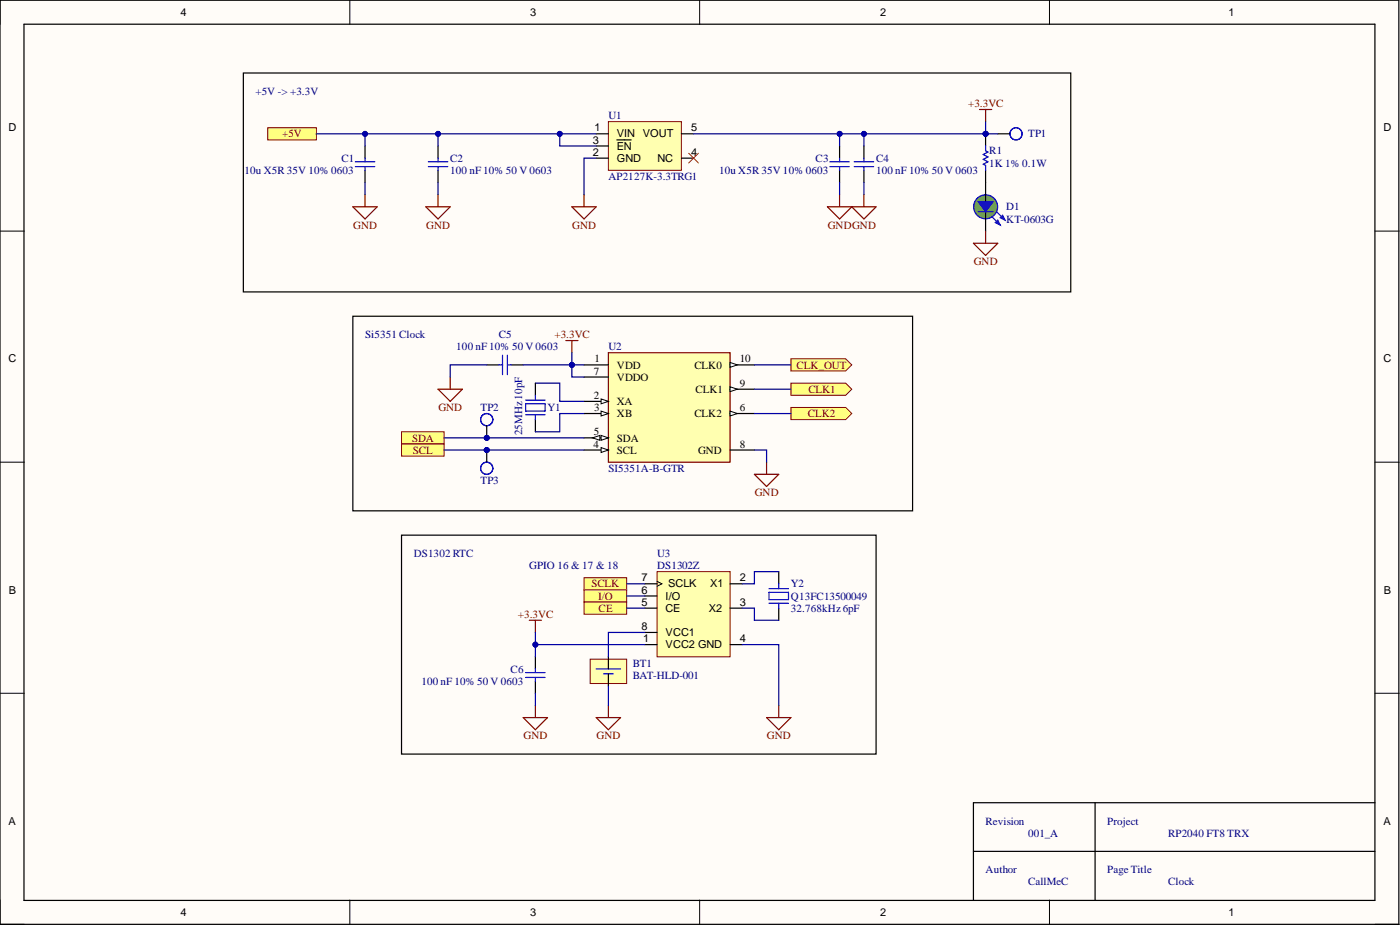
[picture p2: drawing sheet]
<svg xmlns="http://www.w3.org/2000/svg" width="292mm" height="193mm" viewBox="0 0 292 193" stroke-linecap="round" stroke-linejoin="round" font-family="sans-serif">
<defs><g id="words">
<g font-size="2.3">
<text x="37.7" y="3.3">4</text>
<text x="110.6" y="3.3">3</text>
<text x="183.6" y="3.3">2</text>
<text x="256.3" y="3.3">1</text>
<text x="1.8" y="27.4">D</text>
<text x="123.7" y="29.9">3</text>
<text x="124.1" y="27.4">1</text>
<text x="128.7" y="28.7">VIN</text>
<text x="134.1" y="28.7">VOUT</text>
<text x="144.2" y="27.4">5</text>
<text x="288.7" y="27.4">D</text>
<text x="123.7" y="32.5">2</text>
<text x="128.7" y="31.2">EN</text>
<text x="128.7" y="33.8">GND</text>
<text x="137.2" y="33.8">NC</text>
<text x="144.2" y="32.5">4</text>
<text x="1.8" y="75.6">C</text>
<text x="124.1" y="75.6">1</text>
<text x="128.7" y="76.9">VDD</text>
<text x="144.9" y="76.9">CLK0</text>
<text x="154.4" y="75.6">10</text>
<text x="288.7" y="75.6">C</text>
<text x="123.9" y="78.2">7</text>
<text x="123.9" y="83.2">2</text>
<text x="128.7" y="79.4">VDDO</text>
<text x="145.1" y="82">CLK1</text>
<text x="154.4" y="80.7">9</text>
<text x="124" y="85.8">3</text>
<text x="128.7" y="84.5">XA</text>
<text x="128.7" y="87">XB</text>
<text x="144.9" y="87">CLK2</text>
<text x="154.4" y="85.8">6</text>
<text x="123.8" y="93.4">4</text>
<text x="123.9" y="90.8">5</text>
<text x="128.7" y="94.6">SCL</text>
<text x="128.7" y="92.1">SDA</text>
<text x="145.6" y="94.6">GND</text>
<text x="154.4" y="93.4">8</text>
<text x="1.9" y="123.8">B</text>
<text x="133.9" y="123.8">6</text>
<text x="133.9" y="121.3">7</text>
<text x="138.9" y="125.1">I/O</text>
<text x="139.4" y="122.6">SCLK</text>
<text x="148.2" y="122.6">X1</text>
<text x="154.4" y="121.3">2</text>
<text x="288.7" y="123.8">B</text>
<text x="133.9" y="126.4">5</text>
<text x="133.9" y="131.4">8</text>
<text x="138.9" y="127.6">CE</text>
<text x="147.9" y="127.6">X2</text>
<text x="154.4" y="126.4">3</text>
<text x="134.2" y="134">1</text>
<text x="138.9" y="135.2">VCC2 GND</text>
<text x="138.9" y="132.7">VCC1</text>
<text x="154.4" y="134">4</text>
<text x="1.8" y="172">A</text>
<text x="288.7" y="172">A</text>
<text x="37.7" y="191.1">4</text>
<text x="110.6" y="191.1">3</text>
<text x="183.6" y="191.1">2</text>
<text x="256.3" y="191.1">1</text>
</g>
<g font-size="2.3" fill="#000080">
<text x="53.3" y="19.8">+5V -&gt; +3.3V</text>
<text x="126.9" y="24.9">U1</text>
<text x="214.5" y="28.7">TP1</text>
<text x="71.3" y="33.8">C1</text>
<text x="93.9" y="33.8">C2</text>
<text x="170.2" y="33.8">C3</text>
<text x="182.8" y="33.8">C4</text>
<text x="206.4" y="32.2">R1</text>
<text x="206.4" y="34.8">1K 1% 0.1W</text>
<text x="51" y="36.3">10u X5R 35V 10% 0603</text>
<text x="93.9" y="36.3">100 nF 10% 50 V 0603</text>
<text x="126.9" y="37.6">AP2127K-3.3TRG1</text>
<text x="150" y="36.3">10u X5R 35V 10% 0603</text>
<text x="182.8" y="36.3">100 nF 10% 50 V 0603</text>
<text x="210" y="43.9">D1</text>
<text x="210" y="46.4">KT-0603G</text>
<text x="76.2" y="70.5">Si5351 Clock</text>
<text x="104.1" y="70.5">C5</text>
<text x="95.2" y="73.1">100 nF 10% 50 V 0603</text>
<text x="126.9" y="73.1">U2</text>
<text x="100.3" y="85.8">TP2</text>
<text x="114.2" y="85.8">Y1</text>
<text x="108.9" y="90.8" transform="rotate(-90 108.9 90.8)">25MHz10pF</text>
<text x="100.3" y="101">TP3</text>
<text x="126.9" y="98.4">SI5351A-B-GTR</text>
<text x="86.3" y="116.2">DS1302 RTC</text>
<text x="110.4" y="118.7">GPIO 16 &amp; 17 &amp; 18</text>
<text x="137.1" y="116.2">U3</text>
<text x="137.1" y="118.7">DS1302Z</text>
<text x="165" y="122.6">Y2</text>
<text x="165" y="125.1">Q13FC13500049</text>
<text x="165" y="127.6">32.768kHz 6pF</text>
<text x="87.9" y="142.8">100 nF 10% 50 V 0603</text>
<text x="106.5" y="140.3">C6</text>
<text x="132" y="139">BT1</text>
<text x="132" y="141.6">BAT-HLD-001</text>
<text x="205.6" y="172">Revision</text>
<text x="231" y="172">Project</text>
<text x="214.5" y="174.6">001_A</text>
<text x="243.7" y="174.6">RP2040 FT8 TRX</text>
<text x="205.6" y="182.2">Author</text>
<text x="214.5" y="184.7">CallMeC</text>
<text x="231" y="182.2">Page Title</text>
<text x="243.7" y="184.7">Clock</text>
</g>
<g font-size="2.3" fill="#800000">
<text x="202" y="22.3">+3.3VC</text>
<text x="58.9" y="28.7">+5V</text>
<text x="73.7" y="47.7">GND</text>
<text x="88.9" y="47.7">GND</text>
<text x="119.4" y="47.7">GND</text>
<text x="172.7" y="47.7">GNDGND</text>
<text x="203.2" y="55.3">GND</text>
<text x="115.7" y="70.5">+3.3VC</text>
<text x="166.2" y="76.9">CLK_OUT</text>
<text x="168.7" y="82">CLK1</text>
<text x="91.5" y="85.8">GND</text>
<text x="168.6" y="87">CLK2</text>
<text x="86" y="92.1">SDA</text>
<text x="86.1" y="94.6">SCL</text>
<text x="157.5" y="103.5">GND</text>
<text x="123.4" y="122.6">SCLK</text>
<text x="124.8" y="125.1">I/O</text>
<text x="108.1" y="128.9">+3.3VC</text>
<text x="124.9" y="127.6">CE</text>
<text x="109.3" y="154.3">GND</text>
<text x="124.5" y="154.3">GND</text>
<text x="160" y="154.3">GND</text>
</g>
</g></defs>
<g fill="#fffcf8">
<path d="M0 0h292v192.8h-292z" fill-rule="evenodd"/>
<path d="M5.1 5.1h281.8v182.7h-281.8z" fill-rule="evenodd"/>
</g>
<g fill="none" stroke="#000" stroke-width=".21">
<path d="M0 0v5.1M73 0v5.1M146 0v5.1M219 0v5.1M0 48.2h5.1M286.9 48.2h5.1M0 96.4h5.1M286.9 96.4h5.1M0 144.6h5.1M286.9 144.6h5.1M0 187.8v5h5.1M73 187.8v5"/>
<path d="M146 187.8v5M219 187.8v5M286.9 192.8h5.1"/>
</g>
<path d="M0 0h291.9v192.8h-291.9zM5 5h281.9v182.8h-281.9zM203.1 177.6h83.8M228.5 167.5v20.3M286.9 167.5h-83.8v20.3" fill="none" stroke="#000" stroke-width=".25"/>
<path d="M126.9 73.6h25.4v22.8h-25.4z" fill-rule="evenodd" fill="#ffffb0"/>
<path d="M126.9 73.6h25.4v22.8h-25.4z" fill="none" stroke="#800000" stroke-width=".25"/>
<path d="M121.9 76.1h5M121.9 78.7h5M152.3 76.1h5.1" fill="none" stroke="#000" stroke-width=".25"/>
<path d="M152.3 75.6l1.5 .5-1.5 .5z" fill="#f8fcff"/>
<path d="M152.3 75.6l1.5 .5-1.5 .5z" fill="none" stroke="#000" stroke-width=".21"/>
<path d="M152.3 81.2h5.1" fill="none" stroke="#000" stroke-width=".25"/>
<path d="M152.3 80.7l1.5 .5-1.5 .5z" fill="#f8fcff"/>
<path d="M152.3 80.7l1.5 .5-1.5 .5z" fill="none" stroke="#000" stroke-width=".21"/>
<path d="M152.3 86.3h5.1" fill="none" stroke="#000" stroke-width=".25"/>
<path d="M152.3 85.8l1.5 .5-1.5 .5z" fill="#f8fcff"/>
<path d="M152.3 85.8l1.5 .5-1.5 .5z" fill="none" stroke="#000" stroke-width=".21"/>
<path d="M121.9 93.9h5" fill="none" stroke="#000" stroke-width=".25"/>
<path d="M125.4 93.4l1.5 .5-1.5 .5z" fill="#f8fcff"/>
<path d="M125.4 93.4l1.5 .5-1.5 .5z" fill="none" stroke="#000" stroke-width=".21"/>
<path d="M121.9 91.3h5" fill="none" stroke="#000" stroke-width=".25"/>
<path d="M125.4 90.8l1.5 .5-1.5 .6z" fill="#f8fcff"/>
<path d="M125.4 90.8l1.5 .5-1.5 .6z" fill="none" stroke="#000" stroke-width=".21"/>
<path d="M123.6 91.3l1.6-.5v1.1z" fill="#f8fcff"/>
<path d="M123.6 91.3l1.6-.5v1.1z" fill="none" stroke="#000" stroke-width=".21"/>
<path d="M121.9 83.7h5" fill="none" stroke="#000" stroke-width=".25"/>
<path d="M125.4 83.2l1.5 .5-1.5 .5z" fill="#f8fcff"/>
<path d="M125.4 83.2l1.5 .5-1.5 .5z" fill="none" stroke="#000" stroke-width=".21"/>
<path d="M121.9 86.3h5" fill="none" stroke="#000" stroke-width=".25"/>
<path d="M125.4 85.8l1.5 .5-1.5 .5z" fill="#f8fcff"/>
<path d="M125.4 85.8l1.5 .5-1.5 .5z" fill="none" stroke="#000" stroke-width=".21"/>
<path d="M152.3 93.9h5.1" fill="none" stroke="#000" stroke-width=".25"/>
<path d="M126.9 25.4h15.3v10.1h-15.3z" fill-rule="evenodd" fill="#ffffb0"/>
<path d="M126.9 25.4h15.3v10.1h-15.3z" fill="none" stroke="#800000" stroke-width=".21"/>
<path d="M124.4 27.9h2.5M124.4 30.5h2.5M124.4 33h2.5M128.7 29.2h3M142.2 27.9h2.5M142.2 33h2.5" fill="none" stroke="#000" stroke-width=".25"/>
<path d="M55.9 26.6h10.1v2.6h-10.1z" fill-rule="evenodd" fill="#ffff80"/>
<path d="M55.9 26.6h10.1v2.6h-10.1z" fill="none" stroke="#800000" stroke-width=".21"/>
<path d="M76.2 30.5v2.5M76.2 35.5v2.6M91.4 30.5v2.5M91.4 35.5v2.6M175.2 30.5v2.5M175.2 35.5v2.6M180.3 30.5v2.5M180.3 35.5v2.6M208.2 27.9h2.5" fill="none" stroke="#000" stroke-width=".25"/>
<g fill="none" stroke="#00f" stroke-width=".25">
<path d="M74.1 33.8h4.1M74.1 34.8h4.1M76.2 33v.8M76.2 34.8v.7M89.4 33.8h4M89.4 34.8h4M91.4 33v.8M91.4 34.8v.7M173.1 33.8h4.1M173.1 34.8h4.1M175.2 33v.8M175.2 34.8v.7"/>
<path d="M178.2 33.8h4.1M178.2 34.8h4.1M180.3 33v.8M180.3 34.8v.7"/>
<circle cx="212" cy="27.9" r="1.27"/>
</g>
<g fill="none" stroke="#800000" stroke-width=".25">
<path d="M204.4 22.8h2.5M205.6 22.8v2.6M73.6 43.1h5.1l-2.5 2.6zM76.2 40.6v2.5M88.9 43.1h5l-2.5 2.6zM91.4 40.6v2.5M119.3 43.1h5.1l-2.5 2.6zM121.9 40.6v2.5M172.6 43.1h10.2l-2.5 2.6-2.6-2.6-2.5 2.6zM175.2 40.6v2.5M180.3 40.6v2.5M118.1 71h2.5"/>
<path d="M119.3 71v2.6"/>
</g>
<path d="M143.7 32l2 2M145.7 32l-2 2" fill="none" stroke="#f00" stroke-width=".21"/>
<path d="M83.8 90.1h8.9v2.5h-8.9z" fill-rule="evenodd" fill="#ffff80"/>
<path d="M83.8 90.1h8.9v2.5h-8.9z" fill="none" stroke="#800000" stroke-width=".21"/>
<path d="M83.8 92.6h8.9v2.6h-8.9z" fill-rule="evenodd" fill="#ffff80"/>
<path d="M83.8 92.6h8.9v2.6h-8.9z" fill="none" stroke="#800000" stroke-width=".21"/>
<circle cx="101.5" cy="91.3" r=".51" fill="#000080"/>
<circle cx="101.5" cy="91.3" r=".51" fill="none" stroke="#000080" stroke-width=".21"/>
<circle cx="101.5" cy="87.5" r="1.27" fill="none" stroke="#00f" stroke-width=".25"/>
<path d="M101.5 88.8v2.5" fill="none" stroke="#000" stroke-width=".25"/>
<circle cx="101.5" cy="91.3" r=".51" fill="#000080"/>
<circle cx="101.5" cy="91.3" r=".51" fill="none" stroke="#000080" stroke-width=".21"/>
<circle cx="101.5" cy="93.9" r=".51" fill="#000080"/>
<circle cx="101.5" cy="93.9" r=".51" fill="none" stroke="#000080" stroke-width=".21"/>
<circle cx="101.5" cy="97.7" r="1.27" fill="none" stroke="#00f" stroke-width=".25"/>
<path d="M101.5 93.9v2.5" fill="none" stroke="#000" stroke-width=".25"/>
<circle cx="101.5" cy="93.9" r=".51" fill="#000080"/>
<circle cx="101.5" cy="93.9" r=".51" fill="none" stroke="#000080" stroke-width=".21"/>
<path d="M101.5 76.1h2.6M106.6 76.1h2.6M111.7 79.9v2.6M111.7 87.5v2.6" fill="none" stroke="#000" stroke-width=".25"/>
<path d="M104.1 76.1h.7M104.8 74.1v4.1M105.9 74.1v4.1M105.9 76.1h.7M109.7 83.5h4M109.7 86.5h4M109.7 84.2h4v1.6h-4zM111.7 82.5v1M111.7 86.5v1" fill="none" stroke="#00f" stroke-width=".25"/>
<path d="M93.9 78.7v2.5M91.4 81.2h5.1l-2.6 2.5zM157.4 99h5.1l-2.6 2.5zM159.9 96.4v2.6" fill="none" stroke="#800000" stroke-width=".25"/>
<path d="M165 74.9h11.4l1.3 1.2-1.3 1.3h-11.4z" fill-rule="evenodd" fill="#ffff80"/>
<path d="M165 74.9h11.4l1.3 1.2-1.3 1.3h-11.4z" fill="none" stroke="#800000" stroke-width=".21"/>
<path d="M137.1 119.3h15.2v17.7h-15.2z" fill-rule="evenodd" fill="#ffffb0"/>
<path d="M137.1 119.3h15.2v17.7h-15.2z" fill="none" stroke="#800000" stroke-width=".21"/>
<path d="M162.5 119.3v2.5M111.7 137v2.6M134.6 134.5h2.5M134.6 121.8h2.5M134.6 126.9h2.5M134.6 124.3h2.5M134.6 131.9h2.5M152.3 134.5h2.6M152.3 121.8h2.6M152.3 126.9h2.6M162.5 126.9v2.5M111.7 142.1v2.5" fill="none" stroke="#000" stroke-width=".25"/>
<path d="M137.1 121.3l1 .5-1 .5" fill="none" stroke="#000" stroke-width=".21"/>
<path d="M111.7 139.6v.7M160.4 122.8h4.1M160.4 125.9h4.1M160.4 123.6h4.1v1.5h-4.1zM162.5 121.8v1M162.5 125.9v1M109.7 141.3h4M109.7 140.3h4M111.7 141.3v.8" fill="none" stroke="#00f" stroke-width=".25"/>
<path d="M110.4 129.4h2.6M111.7 129.4v2.5M109.2 149.7h5l-2.5 2.5zM111.7 147.2v2.5M159.9 149.7h5.1l-2.5 2.5zM162.5 147.2v2.5" fill="none" stroke="#800000" stroke-width=".25"/>
<path d="M123.1 137.5h7.6v5.1h-7.6z" fill-rule="evenodd" fill="#ffffb0"/>
<path d="M123.1 137.5h7.6v5.1h-7.6z" fill="none" stroke="#800000" stroke-width=".21"/>
<path d="M124.4 139.6h5.1M125.9 140.6h2.1" fill="none" stroke="#00f" stroke-width=".25"/>
<path d="M126.9 137v2.6M126.9 140.6v2.5" fill="none" stroke="#000" stroke-width=".25"/>
<path d="M124.4 149.7h5.1l-2.6 2.5zM126.9 147.2v2.5" fill="none" stroke="#800000" stroke-width=".25"/>
<path d="M121.9 120.5h8.8v2.6h-8.8z" fill-rule="evenodd" fill="#ffff80"/>
<path d="M121.9 120.5h8.8v2.6h-8.8z" fill="none" stroke="#800000" stroke-width=".21"/>
<path d="M121.9 123.1h8.8v2.5h-8.8z" fill-rule="evenodd" fill="#ffff80"/>
<path d="M121.9 123.1h8.8v2.5h-8.8z" fill="none" stroke="#800000" stroke-width=".21"/>
<path d="M121.9 125.6h8.8v2.5h-8.8z" fill-rule="evenodd" fill="#ffff80"/>
<path d="M121.9 125.6h8.8v2.5h-8.8z" fill="none" stroke="#800000" stroke-width=".21"/>
<circle cx="205.6" cy="27.9" r=".51" fill="#000080"/>
<circle cx="205.6" cy="27.9" r=".51" fill="none" stroke="#000080" stroke-width=".21"/>
<path d="M205.6 27.9v2.6M205.6 35.5v2.6" fill="none" stroke="#000" stroke-width=".25"/>
<circle cx="205.6" cy="27.9" r=".51" fill="#000080"/>
<circle cx="205.6" cy="27.9" r=".51" fill="none" stroke="#000080" stroke-width=".21"/>
<path d="M205.6 30.5v1l.5 .2-1 .5 1 .5-1 .5 1 .6-1 .5 .5 .2v1" fill="none" stroke="#00f" stroke-width=".25"/>
<circle cx="205.6" cy="43.1" r="2.5" fill="#6aa84f"/>
<g fill="none" stroke="#00f" stroke-width=".25">
<path d="M204.1 44.2h3.1"/>
<circle cx="205.6" cy="43.1" r="2.5"/>
</g>
<path d="M205.6 38.1v4M205.6 44.2v4" fill="none" stroke="#000" stroke-width=".25"/>
<path d="M204.1 42.1h3.1l-1.6 2.1z" fill="#00f"/>
<path d="M204.1 42.1h3.1l-1.6 2.1zM207.9 44.2l1.3 1.2" fill="none" stroke="#00f" stroke-width=".25"/>
<path d="M208.7 45.4l.5-.5 .5 1z" fill="#00f"/>
<path d="M206.9 45.2l1.5 1.5M208.7 45.4l.5-.5 .5 1z" fill="none" stroke="#00f" stroke-width=".25"/>
<path d="M207.7 46.4l.5-.5 .5 1z" fill="#00f"/>
<path d="M207.7 46.4l.5-.5 .5 1z" fill="none" stroke="#00f" stroke-width=".25"/>
<path d="M203.1 50.8h5.1l-2.6 2.5zM205.6 48.2v2.6" fill="none" stroke="#800000" stroke-width=".25"/>
<path d="M50.8 15.2h172.6v45.7h-172.6zM73.6 66h116.8v40.6h-116.8zM83.8 111.6h99v45.7h-99z" fill="none" stroke="#000" stroke-width=".25"/>
<path d="M66 27.9h58.4" fill="none" stroke="#000080" stroke-width=".25"/>
<circle cx="116.8" cy="27.9" r=".51" fill="#000080"/>
<circle cx="116.8" cy="27.9" r=".51" fill="none" stroke="#000080" stroke-width=".21"/>
<circle cx="91.4" cy="27.9" r=".51" fill="#000080"/>
<circle cx="91.4" cy="27.9" r=".51" fill="none" stroke="#000080" stroke-width=".21"/>
<circle cx="76.2" cy="27.9" r=".51" fill="#000080"/>
<circle cx="76.2" cy="27.9" r=".51" fill="none" stroke="#000080" stroke-width=".21"/>
<path d="M76.2 27.9v2.6" fill="none" stroke="#000080" stroke-width=".25"/>
<circle cx="76.2" cy="27.9" r=".51" fill="#000080"/>
<circle cx="76.2" cy="27.9" r=".51" fill="none" stroke="#000080" stroke-width=".21"/>
<path d="M76.2 38.1v2.5M91.4 27.9v2.6" fill="none" stroke="#000080" stroke-width=".25"/>
<circle cx="91.4" cy="27.9" r=".51" fill="#000080"/>
<circle cx="91.4" cy="27.9" r=".51" fill="none" stroke="#000080" stroke-width=".21"/>
<path d="M91.4 38.1v2.5M116.8 27.9v2.6h7.6" fill="none" stroke="#000080" stroke-width=".25"/>
<circle cx="116.8" cy="27.9" r=".51" fill="#000080"/>
<circle cx="116.8" cy="27.9" r=".51" fill="none" stroke="#000080" stroke-width=".21"/>
<path d="M124.4 33h-2.5v7.6M205.6 25.4v2.5h-60.9" fill="none" stroke="#000080" stroke-width=".25"/>
<circle cx="175.2" cy="27.9" r=".51" fill="#000080"/>
<circle cx="175.2" cy="27.9" r=".51" fill="none" stroke="#000080" stroke-width=".21"/>
<circle cx="180.3" cy="27.9" r=".51" fill="#000080"/>
<circle cx="180.3" cy="27.9" r=".51" fill="none" stroke="#000080" stroke-width=".21"/>
<circle cx="205.6" cy="27.9" r=".51" fill="#000080"/>
<circle cx="205.6" cy="27.9" r=".51" fill="none" stroke="#000080" stroke-width=".21"/>
<path d="M175.2 27.9v2.6M175.2 38.1v2.5M180.3 38.1v2.5" fill="none" stroke="#000080" stroke-width=".25"/>
<circle cx="175.2" cy="27.9" r=".51" fill="#000080"/>
<circle cx="175.2" cy="27.9" r=".51" fill="none" stroke="#000080" stroke-width=".21"/>
<path d="M92.7 93.9h29.2" fill="none" stroke="#000080" stroke-width=".25"/>
<circle cx="101.5" cy="93.9" r=".51" fill="#000080"/>
<circle cx="101.5" cy="93.9" r=".51" fill="none" stroke="#000080" stroke-width=".21"/>
<path d="M119.3 73.6v2.5h2.6" fill="none" stroke="#000080" stroke-width=".25"/>
<circle cx="119.3" cy="76.1" r=".51" fill="#000080"/>
<circle cx="119.3" cy="76.1" r=".51" fill="none" stroke="#000080" stroke-width=".21"/>
<path d="M119.3 76.1v2.6h2.6" fill="none" stroke="#000080" stroke-width=".25"/>
<circle cx="119.3" cy="76.1" r=".51" fill="#000080"/>
<circle cx="119.3" cy="76.1" r=".51" fill="none" stroke="#000080" stroke-width=".21"/>
<path d="M92.7 91.3h29.2" fill="none" stroke="#000080" stroke-width=".25"/>
<circle cx="101.5" cy="91.3" r=".51" fill="#000080"/>
<circle cx="101.5" cy="91.3" r=".51" fill="none" stroke="#000080" stroke-width=".21"/>
<path d="M109.2 76.1h10.1M111.7 79.9h5.1v3.8h5.1M121.9 86.3h-5.1v3.8h-5.1M157.4 93.9h2.5v2.5" fill="none" stroke="#000080" stroke-width=".25"/>
<circle cx="119.3" cy="76.1" r=".51" fill="#000080"/>
<circle cx="119.3" cy="76.1" r=".51" fill="none" stroke="#000080" stroke-width=".21"/>
<path d="M101.5 76.1h-7.6v2.6M157.4 76.1h7.6M162.5 119.3h-5.1v2.5h-2.5M134.6 134.5h-22.9v2.5M154.9 126.9h2.5v2.5h5.1M154.9 134.5h7.6v12.7" fill="none" stroke="#000080" stroke-width=".25"/>
<circle cx="111.7" cy="134.5" r=".51" fill="#000080"/>
<circle cx="111.7" cy="134.5" r=".51" fill="none" stroke="#000080" stroke-width=".21"/>
<path d="M111.7 131.9v2.6M111.7 144.6v2.6" fill="none" stroke="#000080" stroke-width=".25"/>
<circle cx="111.7" cy="134.5" r=".51" fill="#000080"/>
<circle cx="111.7" cy="134.5" r=".51" fill="none" stroke="#000080" stroke-width=".21"/>
<path d="M180.3 27.9v2.6M130.7 121.8h3.9M130.7 124.3h3.9M130.7 126.9h3.9M134.6 131.9h-7.7v5.1M126.9 143.1v4.1" fill="none" stroke="#000080" stroke-width=".25"/>
<circle cx="180.3" cy="27.9" r=".51" fill="#000080"/>
<circle cx="180.3" cy="27.9" r=".51" fill="none" stroke="#000080" stroke-width=".21"/>
<path d="M205.6 27.9h2.6" fill="none" stroke="#000080" stroke-width=".25"/>
<circle cx="205.6" cy="27.9" r=".51" fill="#000080"/>
<circle cx="205.6" cy="27.9" r=".51" fill="none" stroke="#000080" stroke-width=".21"/>
<path d="M165 79.9h11.4l1.3 1.3-1.3 1.3h-11.4z" fill-rule="evenodd" fill="#ffff80"/>
<path d="M165 79.9h11.4l1.3 1.3-1.3 1.3h-11.4z" fill="none" stroke="#800000" stroke-width=".21"/>
<path d="M165 85h11.4l1.3 1.3-1.3 1.2h-11.4z" fill-rule="evenodd" fill="#ffff80"/>
<path d="M165 85h11.4l1.3 1.3-1.3 1.2h-11.4z" fill="none" stroke="#800000" stroke-width=".21"/>
<path d="M157.4 81.2h7.6M157.4 86.3h7.6" fill="none" stroke="#000080" stroke-width=".25"/>
<use href="#words"/>
</svg>
